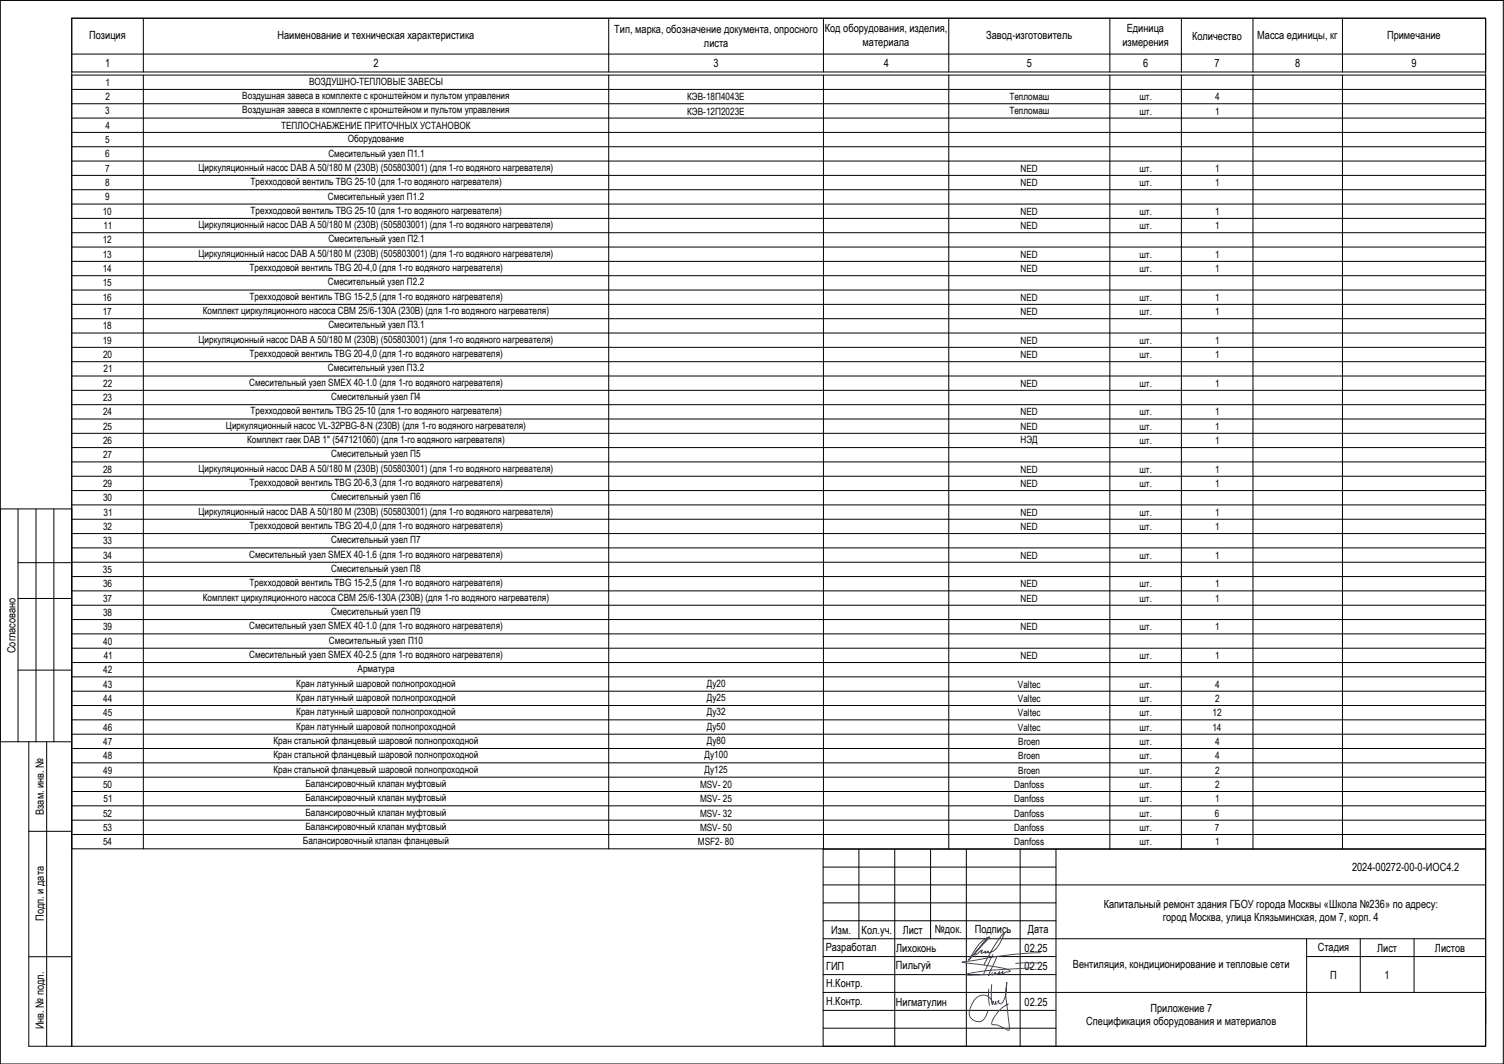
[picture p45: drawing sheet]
<svg xmlns="http://www.w3.org/2000/svg" width="420mm" height="297mm" viewBox="0 0 420 297" stroke-linecap="round" stroke-linejoin="round" font-family="sans-serif">
<defs><g id="words">
<g font-size="3.1">
<text x="24.9" y="10.9">Позиция</text>
<text x="77.5" y="10.9">Наименование и техническая характеристика</text>
<text x="171.6" y="9.3">Тип, марка, обозначение документа, опросного</text>
<text x="230.4" y="9">Код оборудования, изделия,</text>
<text x="275.5" y="11">Завод-изготовитель</text>
<text x="314.8" y="9">Единица</text>
<text x="333" y="11.2">Количество</text>
<text x="351.2" y="10.9">Масса единицы, кг</text>
<text x="387.5" y="10.9">Примечание</text>
<text x="196.7" y="13.1">листа</text>
<text x="241" y="12.8">материала</text>
<text x="313.6" y="12.8">измерения</text>
<text x="29.4" y="18.7">1</text>
<text x="104.4" y="18.7">2</text>
<text x="199.3" y="18.7">3</text>
<text x="246.9" y="18.7">4</text>
<text x="286.8" y="18.7">5</text>
<text x="319.3" y="18.7">6</text>
<text x="339.3" y="18.7">7</text>
<text x="361.8" y="18.7">8</text>
<text x="394.3" y="18.7">9</text>
<text x="4.3" y="182.4" transform="rotate(-90 4.3 182.4)">Согласовано</text>
<text x="12.3" y="227.5" transform="rotate(-90 12.3 227.5)">Взам. инв. №</text>
<text x="377.7" y="243.2">2024-00272-00-0-ИОС4.2</text>
<text x="12.3" y="257.1" transform="rotate(-90 12.3 257.1)">Подп. и дата</text>
<text x="308.3" y="253.5">Капитальный ремонт здания ГБОУ города Москвы «Школа №236» по адресу:</text>
<text x="324.8" y="257.2">город Москва, улица Клязьминская, дом 7, корп. 4</text>
<text x="232.2" y="260.7">Изм.</text>
<text x="240.7" y="260.6">Кол.уч.</text>
<text x="252.2" y="260.7">Лист</text>
<text x="261.2" y="260.4">№док.</text>
<text x="272.3" y="260.4">Подпись</text>
<text x="287.1" y="260.4">Дата</text>
<text x="230.7" y="265.6">Разработал</text>
<text x="250.4" y="265.8">Лихоконь</text>
<text x="286.2" y="265.8">02.25</text>
<text x="368.1" y="265.5">Стадия</text>
<text x="384.7" y="265.7">Лист</text>
<text x="400.9" y="265.7">Листов</text>
<text x="230.8" y="270.8">ГИП</text>
<text x="230.8" y="275.5">Н.Контр.</text>
<text x="250.3" y="270.5">Пильгуй</text>
<text x="286.2" y="270.8">02.25</text>
<text x="299.7" y="270.4">Вентиляция, кондиционирование и тепловые сети</text>
<text x="371.6" y="273.2">П</text>
<text x="386.8" y="273.2">1</text>
<text x="230.8" y="280.5">Н.Контр.</text>
<text x="250.3" y="280.8">Нигматулин</text>
<text x="286.2" y="280.9">02.25</text>
<text x="12.3" y="287.4" transform="rotate(-90 12.3 287.4)">Инв. № подл.</text>
<text x="303.4" y="286.1">Спецификация оборудования и материалов</text>
<text x="321.4" y="282.6">Приложение 7</text>
</g>
<g font-size="2.8">
<text x="29.5" y="24">1</text>
<text x="86.3" y="23.8">ВОЗДУШНО-ТЕПЛОВЫЕ ЗАВЕСЫ</text>
<text x="29.4" y="28">2</text>
<text x="67.7" y="27.7">Воздушная завеса в комплекте с кронштейном и пультом управления</text>
<text x="192" y="28">КЭВ-18П4043E</text>
<text x="282" y="27.9">Тепломаш</text>
<text x="318.3" y="28">шт.</text>
<text x="339.4" y="28">4</text>
<text x="29.4" y="31.9">3</text>
<text x="29.4" y="36">4</text>
<text x="67.7" y="31.7">Воздушная завеса в комплекте с кронштейном и пультом управления</text>
<text x="78.5" y="36">ТЕПЛОСНАБЖЕНИЕ ПРИТОЧНЫХ УСТАНОВОК</text>
<text x="192" y="32">КЭВ-12П2023E</text>
<text x="282" y="31.9">Тепломаш</text>
<text x="318.3" y="32">шт.</text>
<text x="339.5" y="32">1</text>
<text x="29.4" y="39.9">5</text>
<text x="97.2" y="39.7">Оборудование</text>
<text x="29.4" y="43.9">6</text>
<text x="29.4" y="48">7</text>
<text x="55.5" y="47.7">Циркуляционный насос DAB A 50/180 M (230В) (505803001) (для 1-го водяного нагревателя)</text>
<text x="91.7" y="43.7">Смесительный узел П1.1</text>
<text x="285.1" y="48">NED</text>
<text x="318.3" y="48">шт.</text>
<text x="339.5" y="48">1</text>
<text x="29.4" y="52">8</text>
<text x="70" y="51.7">Трехходовой вентиль TBG 25-10 (для 1-го водяного нагревателя)</text>
<text x="285.1" y="52">NED</text>
<text x="318.3" y="52">шт.</text>
<text x="339.5" y="52">1</text>
<text x="28.7" y="60">10</text>
<text x="29.4" y="56">9</text>
<text x="70" y="59.7">Трехходовой вентиль TBG 25-10 (для 1-го водяного нагревателя)</text>
<text x="91.6" y="55.7">Смесительный узел П1.2</text>
<text x="285.1" y="60">NED</text>
<text x="318.3" y="60">шт.</text>
<text x="339.5" y="60">1</text>
<text x="28.9" y="64">11</text>
<text x="55.5" y="63.7">Циркуляционный насос DAB A 50/180 M (230В) (505803001) (для 1-го водяного нагревателя)</text>
<text x="285.1" y="64">NED</text>
<text x="318.3" y="64">шт.</text>
<text x="339.5" y="64">1</text>
<text x="28.7" y="68">12</text>
<text x="28.7" y="72">13</text>
<text x="55.5" y="71.7">Циркуляционный насос DAB A 50/180 M (230В) (505803001) (для 1-го водяного нагревателя)</text>
<text x="91.7" y="67.7">Смесительный узел П2.1</text>
<text x="285.1" y="72">NED</text>
<text x="318.3" y="72">шт.</text>
<text x="339.5" y="72">1</text>
<text x="28.7" y="76">14</text>
<text x="69.7" y="75.7">Трехходовой вентиль TBG 20-4,0 (для 1-го водяного нагревателя)</text>
<text x="285.1" y="76">NED</text>
<text x="318.3" y="76">шт.</text>
<text x="339.5" y="76">1</text>
<text x="28.7" y="80">15</text>
<text x="28.7" y="84">16</text>
<text x="69.7" y="83.7">Трехходовой вентиль TBG 15-2,5 (для 1-го водяного нагревателя)</text>
<text x="91.6" y="79.7">Смесительный узел П2.2</text>
<text x="285.1" y="84">NED</text>
<text x="318.3" y="84">шт.</text>
<text x="339.5" y="84">1</text>
<text x="28.7" y="88">17</text>
<text x="56.7" y="87.7">Комплект циркуляционного насоса CBM 25/6-130А (230В) (для 1-го водяного нагревателя)</text>
<text x="285.1" y="88">NED</text>
<text x="318.3" y="88">шт.</text>
<text x="339.5" y="88">1</text>
<text x="28.7" y="92">18</text>
<text x="28.7" y="96">19</text>
<text x="55.5" y="95.7">Циркуляционный насос DAB A 50/180 M (230В) (505803001) (для 1-го водяного нагревателя)</text>
<text x="91.7" y="91.7">Смесительный узел П3.1</text>
<text x="285.1" y="96">NED</text>
<text x="318.3" y="96">шт.</text>
<text x="339.5" y="96">1</text>
<text x="28.8" y="100">20</text>
<text x="69.7" y="99.7">Трехходовой вентиль TBG 20-4,0 (для 1-го водяного нагревателя)</text>
<text x="285.1" y="100">NED</text>
<text x="318.3" y="100">шт.</text>
<text x="339.5" y="100">1</text>
<text x="28.8" y="108">22</text>
<text x="29" y="104">21</text>
<text x="69.6" y="107.7">Смесительный узел SMEX 40-1.0 (для 1-го водяного нагревателя)</text>
<text x="91.6" y="103.7">Смесительный узел П3.2</text>
<text x="285.1" y="108">NED</text>
<text x="318.3" y="108">шт.</text>
<text x="339.5" y="108">1</text>
<text x="28.8" y="112">23</text>
<text x="92.5" y="111.7">Смесительный узел П4</text>
<text x="28.8" y="116">24</text>
<text x="28.8" y="120">25</text>
<text x="63.1" y="119.7">Циркуляционный насос VL-32PBG-8-N (230В) (для 1-го водяного нагревателя)</text>
<text x="70" y="115.7">Трехходовой вентиль TBG 25-10 (для 1-го водяного нагревателя)</text>
<text x="285.1" y="116">NED</text>
<text x="285.1" y="120">NED</text>
<text x="318.3" y="116">шт.</text>
<text x="318.3" y="120">шт.</text>
<text x="339.5" y="116">1</text>
<text x="339.5" y="120">1</text>
<text x="28.8" y="124">26</text>
<text x="69" y="123.7">Комплект гаек DAB 1&quot; (547121060) (для 1-го водяного нагревателя)</text>
<text x="285.1" y="123.7">НЭД</text>
<text x="318.3" y="124">шт.</text>
<text x="339.5" y="124">1</text>
<text x="28.8" y="128">27</text>
<text x="28.8" y="132">28</text>
<text x="55.5" y="131.7">Циркуляционный насос DAB A 50/180 M (230В) (505803001) (для 1-го водяного нагревателя)</text>
<text x="92.5" y="127.7">Смесительный узел П5</text>
<text x="285.1" y="132">NED</text>
<text x="318.3" y="132">шт.</text>
<text x="339.5" y="132">1</text>
<text x="28.8" y="136">29</text>
<text x="69.7" y="135.7">Трехходовой вентиль TBG 20-6,3 (для 1-го водяного нагревателя)</text>
<text x="285.1" y="136">NED</text>
<text x="318.3" y="136">шт.</text>
<text x="339.5" y="136">1</text>
<text x="28.8" y="140">30</text>
<text x="28.9" y="143.9">31</text>
<text x="55.5" y="143.7">Циркуляционный насос DAB A 50/180 M (230В) (505803001) (для 1-го водяного нагревателя)</text>
<text x="92.5" y="139.7">Смесительный узел П6</text>
<text x="285.1" y="144">NED</text>
<text x="318.3" y="144">шт.</text>
<text x="339.5" y="144">1</text>
<text x="28.8" y="147.9">32</text>
<text x="69.7" y="147.7">Трехходовой вентиль TBG 20-4,0 (для 1-го водяного нагревателя)</text>
<text x="285.1" y="148">NED</text>
<text x="318.3" y="148">шт.</text>
<text x="339.5" y="148">1</text>
<text x="28.8" y="151.9">33</text>
<text x="28.8" y="155.9">34</text>
<text x="69.6" y="155.7">Смесительный узел SMEX 40-1.6 (для 1-го водяного нагревателя)</text>
<text x="92.5" y="151.7">Смесительный узел П7</text>
<text x="285.1" y="156">NED</text>
<text x="318.3" y="156">шт.</text>
<text x="339.5" y="156">1</text>
<text x="28.8" y="159.9">35</text>
<text x="92.5" y="159.7">Смесительный узел П8</text>
<text x="28.8" y="163.9">36</text>
<text x="28.8" y="167.9">37</text>
<text x="56.7" y="167.7">Комплект циркуляционного насоса CBM 25/6-130А (230В) (для 1-го водяного нагревателя)</text>
<text x="69.7" y="163.7">Трехходовой вентиль TBG 15-2,5 (для 1-го водяного нагревателя)</text>
<text x="285.1" y="164">NED</text>
<text x="285.1" y="168">NED</text>
<text x="318.3" y="164">шт.</text>
<text x="318.3" y="168">шт.</text>
<text x="339.5" y="164">1</text>
<text x="339.5" y="168">1</text>
<text x="28.8" y="171.9">38</text>
<text x="92.5" y="171.7">Смесительный узел П9</text>
<text x="28.8" y="175.9">39</text>
<text x="28.8" y="179.9">40</text>
<text x="69.6" y="175.7">Смесительный узел SMEX 40-1.0 (для 1-го водяного нагревателя)</text>
<text x="91.9" y="179.7">Смесительный узел П10</text>
<text x="285.1" y="176">NED</text>
<text x="318.3" y="176">шт.</text>
<text x="339.5" y="176">1</text>
<text x="29" y="184">41</text>
<text x="69.6" y="183.7">Смесительный узел SMEX 40-2.5 (для 1-го водяного нагревателя)</text>
<text x="285.1" y="184">NED</text>
<text x="318.3" y="184">шт.</text>
<text x="339.5" y="184">1</text>
<text x="28.8" y="191.9">43</text>
<text x="28.8" y="188">42</text>
<text x="82.8" y="191.7">Кран латунный шаровой полнопроходной</text>
<text x="99.9" y="187.7">Арматура</text>
<text x="197.5" y="191.7">Ду20</text>
<text x="284.4" y="191.9">Valtec</text>
<text x="318.3" y="192">шт.</text>
<text x="339.4" y="192">4</text>
<text x="28.8" y="196">44</text>
<text x="82.8" y="195.7">Кран латунный шаровой полнопроходной</text>
<text x="197.5" y="195.7">Ду25</text>
<text x="284.4" y="195.9">Valtec</text>
<text x="318.3" y="196">шт.</text>
<text x="339.4" y="196">2</text>
<text x="28.8" y="199.9">45</text>
<text x="28.8" y="203.9">46</text>
<text x="82.8" y="199.7">Кран латунный шаровой полнопроходной</text>
<text x="82.8" y="203.7">Кран латунный шаровой полнопроходной</text>
<text x="197.5" y="199.7">Ду32</text>
<text x="197.5" y="203.7">Ду50</text>
<text x="284.4" y="199.9">Valtec</text>
<text x="284.4" y="203.9">Valtec</text>
<text x="318.3" y="200">шт.</text>
<text x="318.3" y="204">шт.</text>
<text x="338.7" y="204">14</text>
<text x="338.7" y="200">12</text>
<text x="28.8" y="208">47</text>
<text x="76.4" y="207.7">Кран стальной фланцевый шаровой полнопроходной</text>
<text x="197.5" y="207.7">Ду80</text>
<text x="284.5" y="207.9">Broen</text>
<text x="318.3" y="208">шт.</text>
<text x="339.4" y="208">4</text>
<text x="28.8" y="211.9">48</text>
<text x="28.8" y="215.9">49</text>
<text x="76.4" y="211.7">Кран стальной фланцевый шаровой полнопроходной</text>
<text x="76.4" y="215.7">Кран стальной фланцевый шаровой полнопроходной</text>
<text x="196.8" y="211.7">Ду100</text>
<text x="196.8" y="215.7">Ду125</text>
<text x="284.5" y="211.9">Broen</text>
<text x="284.5" y="215.9">Broen</text>
<text x="318.3" y="212">шт.</text>
<text x="318.3" y="216">шт.</text>
<text x="339.4" y="216">2</text>
<text x="339.4" y="212">4</text>
<text x="28.8" y="219.9">50</text>
<text x="85.3" y="219.7">Балансировочный клапан муфтовый</text>
<text x="195.6" y="220">MSV- 20</text>
<text x="283.3" y="220">Danfoss</text>
<text x="318.3" y="220">шт.</text>
<text x="339.4" y="220">2</text>
<text x="28.8" y="228">52</text>
<text x="28.9" y="224">51</text>
<text x="85.3" y="223.7">Балансировочный клапан муфтовый</text>
<text x="85.3" y="227.7">Балансировочный клапан муфтовый</text>
<text x="195.6" y="224">MSV- 25</text>
<text x="195.6" y="228">MSV- 32</text>
<text x="283.3" y="224">Danfoss</text>
<text x="283.3" y="228">Danfoss</text>
<text x="318.3" y="224">шт.</text>
<text x="318.3" y="228">шт.</text>
<text x="339.4" y="228">6</text>
<text x="339.5" y="224">1</text>
<text x="28.8" y="232">53</text>
<text x="85.3" y="231.7">Балансировочный клапан муфтовый</text>
<text x="195.6" y="232">MSV- 50</text>
<text x="283.3" y="232">Danfoss</text>
<text x="318.3" y="232">шт.</text>
<text x="339.4" y="232">7</text>
<text x="28.8" y="236">54</text>
<text x="84.6" y="235.7">Балансировочный клапан фланцевый</text>
<text x="195" y="236">MSF2- 80</text>
<text x="283.3" y="236">Danfoss</text>
<text x="318.3" y="236">шт.</text>
<text x="339.5" y="236">1</text>
</g>
</g></defs>
<g fill="none" stroke="#000" stroke-width=".28">
<path d="M20 5.1h395v287h-395zM419.9 .1h-419.9v296.9M5 142.1v65M5 157.1h15M10.1 142.1v65M15 142.1v65M5 167.1h15M5 187.1h15M8 207.1v85h12v-150h-20v65h20M13 207.1v85M8 232.1h12M230 237.1h185v55h-185z"/>
<path d="M239.9 237.1v25M250 237.1v55M260 237.1v25M270 237.1v55M285 237.1v55M295 237.1v55M230 247h185M230 252.1h65M230 257.1h65M230 242.1h65M8 267.1h12M230 267h65"/>
<path d="M230 262.1h185M230 277.1h185M230 272.1h65M365 267h50M365 262.1v30M380 262.1v15M395 262.1v15M415 278.5v7.4M230 287h65M230 282.1h65"/>
</g>
<!-- layer: 0 -->
<g fill="none" stroke="#000" stroke-width=".28">
<path d="M0 .1h420v296.9h-420zM20 5.1h395v15h-395zM20 15.1h395M40 5.1v15M170.1 5.1v15M230 5.1v15M265 5.1v15M310 5.1v15M330 5.1v15M350 5.1v15M375 5.1v15M20 21h395v216h-395z"/>
<path d="M20 25h395M20 29h395M20 33h395M20 37h395M40 21v216M170.1 21v216M230 21v216M265 21v216M310 21v216M330 21v216M350 21v216M375 21v216"/>
<path d="M20 41h395M20 45h395M20 49h395M20 53h395M20 57h395M20 61h395M20 65h395M20 69h395M20 73h395M20 77h395M20 81h395M20 85h395"/>
<path d="M20 89h395M20 93h395M20 97h395M20 101h395M20 105h395M20 109h395M20 113h395M20 117h395M20 121h395M20 125h395M20 129h395M20 133h395"/>
<path d="M20 137h395M20 141h395M20 145h395M20 149h395M20 153h395M20 157h395M20 161h395M20 165h395M20 169h395M20 173h395M20 177h395M20 181h395"/>
<path d="M20 185h395M20 189h395M20 193h395M20 197h395M20 201h395M20 205h395M20 209h395M20 213h395M20 217h395M20 221h395M20 225h395M20 229h395"/>
<path d="M20 233h395"/>
</g>
<path d="M276.2 276.1v2.3l.3 2.3M277.1 274.8l-.2 3.8 .3 1.9a2.69 2.69 0 0 0-2.1-2.7 2.69 2.69 0 0 0-3 1.5 4.5 4.5 0 0 0-1 4.8 2.38 2.38 0 0 0 2.4 1.2 2.38 2.38 0 0 0 2-1.8l.5-1.4M277.4 266.5l-2.7 5.5M277.5 279.5l.2 .8a.47 .47 0 0 0 .5-.2 .47 .47 0 0 0-.1-.6l.1 .6 .4 .2M278.5 266.9l-2.3 5.4 .1-.2h-.4l-4.8 .2-1.4-.2 2.8-.7 4.2-.5 11.7-.8M278.7 279.8l.3-.5v.5a.6 .6 0 0 0 .6 .5 .6 .6 0 0 0 .6-.6 14.6 14.6 0 0 0 1.1-5.4 21.6 21.6 0 0 0 .2 7.8l.5 4.8-.3 .7a13.7 13.7 0 0 0-4.6-1.7 8.6 8.6 0 0 1 4.6-5.6M290.3 268.8l-6.6 .2M290.6 266a160 160 0 0 0-20.5 2.4l-1.4 .2 7.4 1a18.9 18.9 0 0 1 6.1 1.3v.1a1.14 1.14 0 0 1-1.3 .4l-.7 .5a.39 .39 0 0 1-.2-.4 .39 .39 0 0 1 .2-.4l-.2 .4-.7 .3-.2-.2 .1-.3a1.06 1.06 0 0 1-1.3 .6l.2-.5a.8 .8 0 0 1-1 .7l.1-.7" fill="none" stroke="#00f" stroke-width=".28"/>
<!-- layer: 0 -->
<path d="M275.6 262.1l-5 6 .9-1.6a9.6 9.6 0 0 1 4.8-4.9l.1 .2-4.2 4.7 .2 .1 .4-.2 1.5-1.2 .1 .2-.3 .5 .1 .2 1.2-.6-.1 .6 .8-.6a.28 .28 0 0 0 0 .5 .28 .28 0 0 0 .4-.1 5.1 5.1 0 0 0 3.1-3.2l.9-2.2a15.8 15.8 0 0 0-3.5 4.9l-2.1 4" fill="none" stroke="#00f" stroke-width=".3"/>
<use href="#words"/>
</svg>
